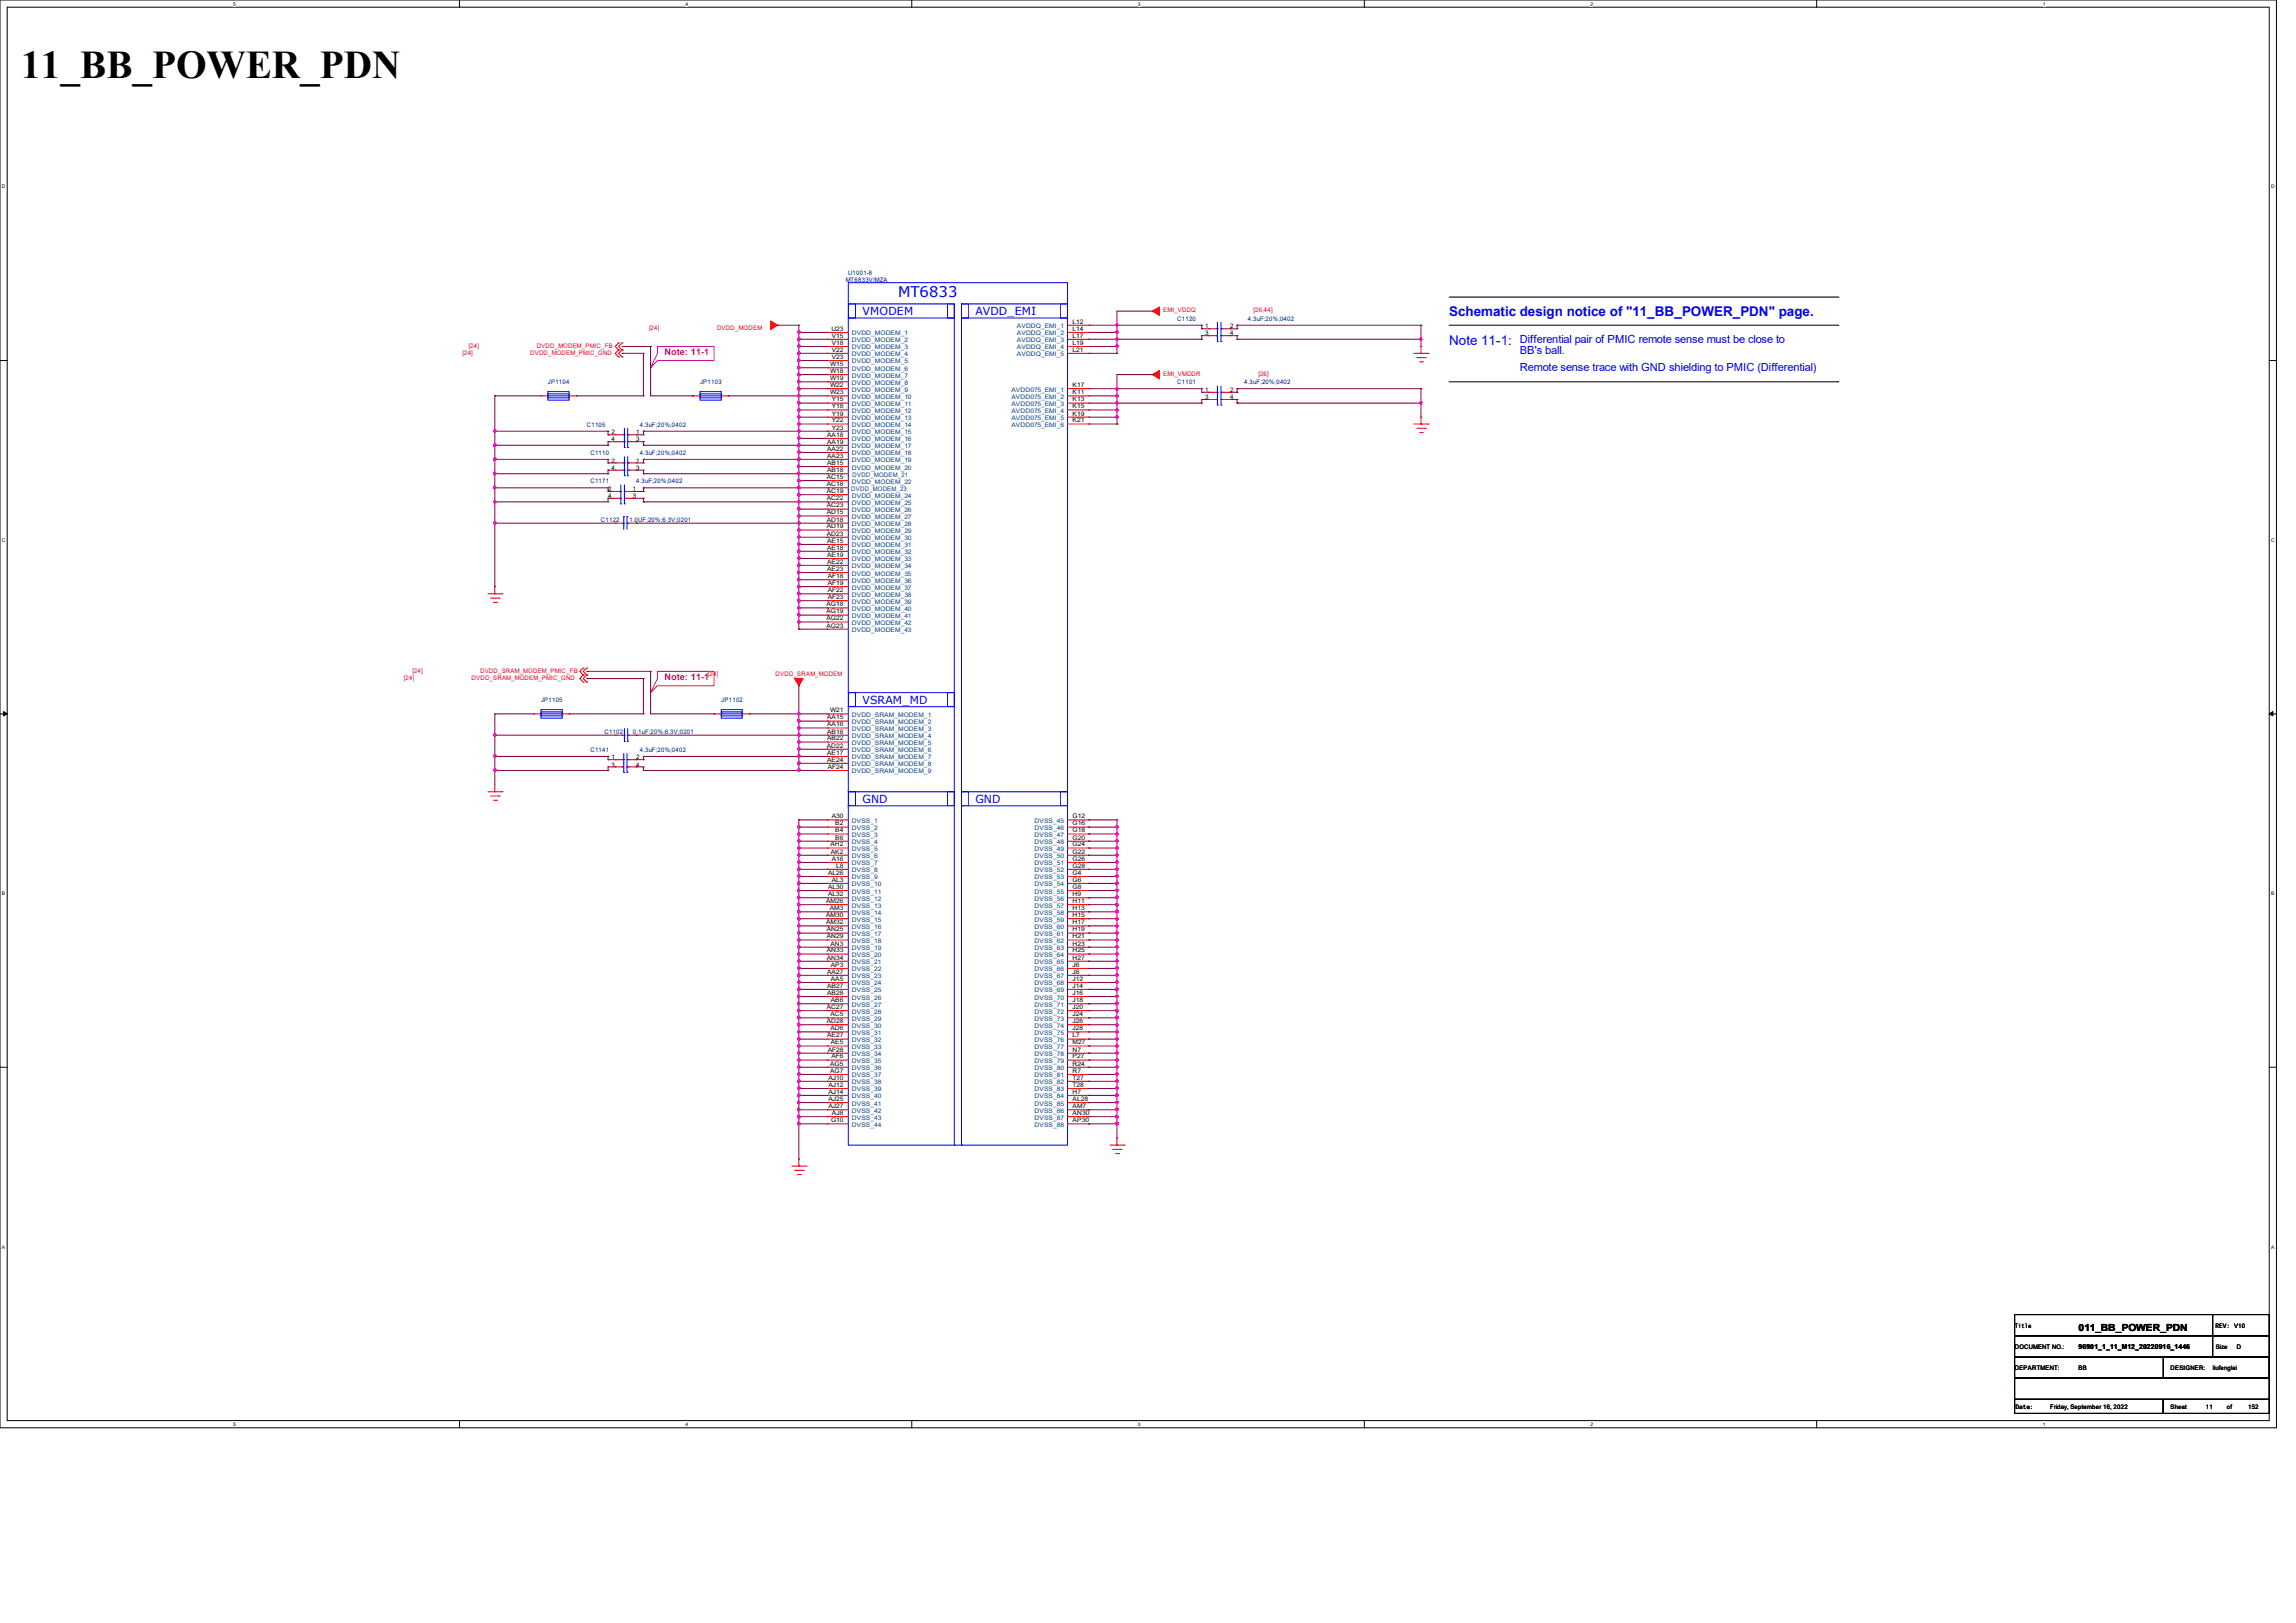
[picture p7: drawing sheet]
<svg xmlns="http://www.w3.org/2000/svg" width="297mm" height="210mm" viewBox="0 0 297 210" stroke-linecap="round" stroke-linejoin="round" font-family="sans-serif">
<defs><g id="words">
<text font-size="5.1" x="2.8" y="10.1">11_BB_POWER_PDN</text>
<text font-size="1.9" fill="#00f" x="116.2" y="38.5">MT6833</text>
<g font-size="1.7" fill="#00f">
<text x="187.4" y="40.9">Schematic design notice of &quot;11_BB_POWER_PDN&quot; page.</text>
<text x="187.4" y="44.6">Note 11-1:</text>
</g>
<g font-size="1.4" fill="#00f">
<text x="111.6" y="40.8">VMODEM</text>
<text x="126.2" y="40.8">AVDD_EMI</text>
<text x="196.6" y="44.4">Differential pair of PMIC remote sense must be close to</text>
<text x="196.6" y="45.8">BB's ball.</text>
<text x="196.6" y="48">Remote sense trace with GND shielding to PMIC (Differential)</text>
<text x="111.6" y="91.1">VSRAM_MD</text>
<text x="111.6" y="103.9">GND</text>
<text x="126.2" y="103.9">GND</text>
</g>
<text font-size="1.3" x="268.9" y="172.2">011_BB_POWER_PDN</text>
<g font-size="1.2" fill="#ff0080">
<text x="86" y="45.9">Note: 11-1</text>
<text x="86" y="88">Note: 11-1</text>
</g>
<text font-size=".9" x="268.9" y="174.5">96901_1_11_M12_20220916_1446</text>
<g font-size=".8" fill="#000080">
<text x="109.7" y="35.5">U1001-8</text>
<text x="109.4" y="36.4">MT6833V/MZA</text>
<text x="152.3" y="41.5">C1120</text>
<text x="161.4" y="41.5">4.3uF;20%;0402</text>
<text x="70.9" y="49.7">JP1104</text>
<text x="90.6" y="49.7">JP1103</text>
<text x="152.3" y="49.7">C1101</text>
<text x="161" y="49.7">4.3uF;20%;0402</text>
<text x="75.9" y="55.2">C1105</text>
<text x="76.4" y="58.8">C1110</text>
<text x="82.8" y="55.2">4.3uF;20%;0402</text>
<text x="82.8" y="58.8">4.3uF;20%;0402</text>
<text x="76.4" y="62.5">C1171</text>
<text x="82.3" y="62.5">4.3uF;20%;0402</text>
<text x="77.7" y="67.5">C1122</text>
<text x="81.4" y="67.5">1.0UF;20%;6.3V;0201</text>
<text x="70" y="90.8">JP1105</text>
<text x="78.2" y="95">C1102</text>
<text x="81.9" y="95">0.1uF;20%;6.3V;0201</text>
<text x="93.3" y="90.8">JP1102</text>
<text x="76.4" y="97.2">C1141</text>
<text x="82.8" y="97.2">4.3uF;20%;0402</text>
</g>
<g font-size=".8">
<text x="138.7" y="41.9">L12</text>
<text x="107.4" y="47.4">W15</text>
<text x="107.5" y="42.8">U23</text>
<text x="107.6" y="43.7">V15</text>
<text x="107.6" y="44.6">V18</text>
<text x="107.6" y="45.5">V22</text>
<text x="107.6" y="46.4">V23</text>
<text x="138.7" y="42.8">L14</text>
<text x="138.7" y="43.7">L17</text>
<text x="138.7" y="44.6">L19</text>
<text x="138.7" y="45.5">L21</text>
<text x="155.9" y="42.5">1</text>
<text x="155.9" y="43.4">3</text>
<text x="159.1" y="42.5">2</text>
<text x="159.1" y="43.4">4</text>
<text x="107.4" y="48.3">W18</text>
<text x="107.4" y="49.2">W19</text>
<text x="107.4" y="50.1">W22</text>
<text x="107.4" y="51">W23</text>
<text x="107.6" y="51.9">Y15</text>
<text x="107.6" y="52.8">Y18</text>
<text x="107.6" y="53.8">Y19</text>
<text x="138.7" y="51">K11</text>
<text x="138.7" y="51.9">K13</text>
<text x="138.7" y="52.8">K15</text>
<text x="138.7" y="50.1">K17</text>
<text x="138.7" y="53.8">K19</text>
<text x="155.9" y="50.7">1</text>
<text x="155.9" y="51.6">3</text>
<text x="159.1" y="50.7">2</text>
<text x="159.1" y="51.6">4</text>
<text x="79.1" y="56.2">2</text>
<text x="79.1" y="57.1">4</text>
<text x="79.1" y="59.9">2</text>
<text x="82.3" y="56.2">1</text>
<text x="82.3" y="57.1">3</text>
<text x="82.3" y="59.9">1</text>
<text x="107" y="56.5">AA18</text>
<text x="107" y="57.4">AA19</text>
<text x="107" y="58.3">AA22</text>
<text x="107" y="59.2">AA23</text>
<text x="107.6" y="54.7">Y22</text>
<text x="107.6" y="55.6">Y23</text>
<text x="138.7" y="54.7">K21</text>
<text x="78.7" y="63.5">2</text>
<text x="78.7" y="64.4">4</text>
<text x="79.1" y="60.7">4</text>
<text x="81.9" y="63.5">1</text>
<text x="81.9" y="64.4">3</text>
<text x="82.3" y="60.7">3</text>
<text x="106.9" y="62">AC15</text>
<text x="106.9" y="62.9">AC18</text>
<text x="106.9" y="63.8">AC19</text>
<text x="106.9" y="64.7">AC22</text>
<text x="106.9" y="65.7">AC23</text>
<text x="107" y="60.2">AB15</text>
<text x="107" y="61.1">AB18</text>
<text x="106.9" y="68.4">AD19</text>
<text x="106.9" y="66.5">AD15</text>
<text x="106.9" y="67.5">AD18</text>
<text x="106.9" y="69.3">AD23</text>
<text x="107" y="70.2">AE15</text>
<text x="107" y="71.1">AE18</text>
<text x="107" y="72.1">AE19</text>
<text x="107" y="72.9">AE22</text>
<text x="107" y="73.9">AE23</text>
<text x="107.1" y="74.8">AF18</text>
<text x="107.1" y="75.7">AF19</text>
<text x="107.1" y="76.6">AF22</text>
<text x="107.1" y="77.5">AF23</text>
<text x="106.9" y="78.4">AG18</text>
<text x="106.9" y="79.4">AG19</text>
<text x="106.9" y="80.3">AG22</text>
<text x="106.9" y="81.2">AG23</text>
<text x="107" y="95.8">AB22</text>
<text x="107" y="93.1">AA15</text>
<text x="107" y="94.9">AB16</text>
<text x="107" y="94">AA16</text>
<text x="107.4" y="92.2">W21</text>
<text x="79.1" y="98.3">1</text>
<text x="79.1" y="99.2">3</text>
<text x="82.3" y="98.3">2</text>
<text x="82.3" y="99.2">4</text>
<text x="106.9" y="96.7">AD22</text>
<text x="107" y="97.7">AE17</text>
<text x="107" y="98.6">AE24</text>
<text x="107.1" y="99.5">AF24</text>
<text x="107.6" y="105.9">A30</text>
<text x="108" y="106.8">B2</text>
<text x="108" y="107.7">B4</text>
<text x="138.7" y="105.9">G12</text>
<text x="138.7" y="106.8">G16</text>
<text x="138.7" y="107.7">G18</text>
<text x="107.1" y="113.2">AL26</text>
<text x="107.4" y="109.5">AH2</text>
<text x="107.5" y="110.4">AK2</text>
<text x="107.6" y="111.4">A16</text>
<text x="108" y="108.6">B6</text>
<text x="108.2" y="112.3">L8</text>
<text x="138.7" y="108.6">G20</text>
<text x="138.7" y="109.5">G24</text>
<text x="138.7" y="110.4">G22</text>
<text x="138.7" y="111.4">G26</text>
<text x="138.7" y="112.3">G28</text>
<text x="138.7" y="113.2">G4</text>
<text x="106.9" y="116.8">AM26</text>
<text x="106.9" y="118.7">AM30</text>
<text x="106.9" y="119.6">AM32</text>
<text x="107.1" y="115">AL30</text>
<text x="107.1" y="116">AL32</text>
<text x="107.3" y="117.8">AM3</text>
<text x="107.6" y="114.1">AL3</text>
<text x="138.7" y="114.1">G6</text>
<text x="138.7" y="115">G8</text>
<text x="138.7" y="116">H9</text>
<text x="138.7" y="116.8">H11</text>
<text x="138.7" y="117.8">H13</text>
<text x="138.7" y="118.7">H15</text>
<text x="138.7" y="119.6">H17</text>
<text x="106.9" y="120.5">AN25</text>
<text x="106.9" y="121.4">AN29</text>
<text x="106.9" y="123.2">AN33</text>
<text x="106.9" y="124.2">AN34</text>
<text x="107" y="126">AA27</text>
<text x="107.4" y="122.3">AN3</text>
<text x="107.5" y="125.1">AP3</text>
<text x="138.7" y="120.5">H19</text>
<text x="138.7" y="121.4">H21</text>
<text x="138.7" y="122.3">H23</text>
<text x="138.7" y="123.2">H25</text>
<text x="138.7" y="124.2">H27</text>
<text x="138.7" y="125.1">J6</text>
<text x="138.7" y="126">J8</text>
<text x="106.9" y="130.6">AC27</text>
<text x="107" y="127.8">AB27</text>
<text x="107" y="128.7">AB28</text>
<text x="107.4" y="131.5">AC5</text>
<text x="107.5" y="126.9">AA5</text>
<text x="107.5" y="129.7">AB6</text>
<text x="138.7" y="126.9">J12</text>
<text x="138.7" y="127.8">J14</text>
<text x="138.7" y="128.7">J16</text>
<text x="138.7" y="129.7">J18</text>
<text x="138.7" y="130.6">J20</text>
<text x="138.7" y="131.5">J24</text>
<text x="106.9" y="132.4">AD28</text>
<text x="107" y="134.2">AE27</text>
<text x="107.1" y="136.1">AF28</text>
<text x="107.4" y="137.9">AG5</text>
<text x="107.4" y="133.3">AD6</text>
<text x="107.5" y="135.1">AE5</text>
<text x="107.5" y="136.9">AF6</text>
<text x="138.7" y="132.4">J26</text>
<text x="138.7" y="133.3">J28</text>
<text x="138.7" y="134.2">L7</text>
<text x="138.7" y="135.1">M27</text>
<text x="138.7" y="136.1">N7</text>
<text x="138.7" y="136.9">P27</text>
<text x="138.7" y="137.9">R24</text>
<text x="107.2" y="139.7">AJ10</text>
<text x="107.2" y="140.6">AJ12</text>
<text x="107.2" y="141.5">AJ14</text>
<text x="107.2" y="142.5">AJ25</text>
<text x="107.2" y="143.4">AJ27</text>
<text x="107.4" y="138.8">AG7</text>
<text x="138.7" y="138.8">R7</text>
<text x="138.7" y="139.7">T27</text>
<text x="138.7" y="140.6">T28</text>
<text x="138.7" y="141.5">H7</text>
<text x="138.7" y="142.5">AL28</text>
<text x="138.7" y="143.4">AM7</text>
<text x="107.5" y="145.2">G10</text>
<text x="107.6" y="144.3">AJ8</text>
<text x="138.7" y="144.3">AN30</text>
<text x="138.7" y="145.2">AP30</text>
<text x="260.6" y="171.8">Title</text>
<text x="286.6" y="171.8">REV: V10</text>
<text x="260.6" y="174.5">DOCUMENT NO.:</text>
<text x="260.6" y="177.3">DEPARTMENT:</text>
<text x="268.9" y="177.3">BB</text>
<text x="280.8" y="177.3">DESIGNER:</text>
<text x="286.2" y="177.3">liufenglei</text>
<text x="286.6" y="174.5">Size</text>
<text x="289.4" y="174.5">D</text>
<text x="260.7" y="182.4">Date:</text>
<text x="265.2" y="182.4">Friday, September 16, 2022</text>
<text x="280.8" y="182.4">Sheet</text>
<text x="285.3" y="182.4">11</text>
<text x="288.1" y="182.4">of</text>
<text x="290.8" y="182.4">152</text>
</g>
<g font-size=".8" fill="#f00">
<text x="150.5" y="40.4">EMI_VDDQ</text>
<text x="162.1" y="40.4">[26,44]</text>
<text x="59.8" y="45.9">[24]</text>
<text x="60.6" y="45">[24]</text>
<text x="68.6" y="45.9">DVDD_MODEM_PMIC_GND</text>
<text x="69.4" y="45">DVDD_MODEM_PMIC_FB</text>
<text x="84" y="42.7">[24]</text>
<text x="92.8" y="42.7">DVDD_MODEM</text>
<text x="150.5" y="48.6">EMI_VMDDR</text>
<text x="162.8" y="48.6">[26]</text>
<text x="52.2" y="88">[24]</text>
<text x="53.3" y="87.1">[24]</text>
<text x="61" y="88">DVDD_SRAM_MODEM_PMIC_GND</text>
<text x="62.1" y="87.1">DVDD_SRAM_MODEM_PMIC_FB</text>
<text x="91.6" y="87.5">[24]</text>
<text x="100.3" y="87.5">DVDD_SRAM_MODEM</text>
</g>
<g font-size=".8" fill="#004080">
<text x="110.2" y="43.4">DVDD_MODEM_1</text>
<text x="110.2" y="44.3">DVDD_MODEM_2</text>
<text x="110.2" y="45.2">DVDD_MODEM_3</text>
<text x="110.2" y="46.1">DVDD_MODEM_4</text>
<text x="110.2" y="47">DVDD_MODEM_5</text>
<text x="110.2" y="48">DVDD_MODEM_6</text>
<text x="131.5" y="42.5">AVDDQ_EMI_1</text>
<text x="131.5" y="43.4">AVDDQ_EMI_2</text>
<text x="131.5" y="44.3">AVDDQ_EMI_3</text>
<text x="131.5" y="45.2">AVDDQ_EMI_4</text>
<text x="131.5" y="46.1">AVDDQ_EMI_5</text>
<text x="110.2" y="48.9">DVDD_MODEM_7</text>
<text x="110.2" y="49.8">DVDD_MODEM_8</text>
<text x="110.2" y="50.7">DVDD_MODEM_9</text>
<text x="110.2" y="51.6">DVDD_MODEM_10</text>
<text x="110.2" y="52.5">DVDD_MODEM_11</text>
<text x="110.2" y="53.4">DVDD_MODEM_12</text>
<text x="130.8" y="51.6">AVDD075_EMI_2</text>
<text x="130.8" y="52.5">AVDD075_EMI_3</text>
<text x="130.8" y="53.4">AVDD075_EMI_4</text>
<text x="130.8" y="50.7">AVDD075_EMI_1</text>
<text x="110.2" y="54.4">DVDD_MODEM_13</text>
<text x="110.2" y="55.2">DVDD_MODEM_14</text>
<text x="110.2" y="56.2">DVDD_MODEM_15</text>
<text x="110.2" y="57.1">DVDD_MODEM_16</text>
<text x="110.2" y="58">DVDD_MODEM_17</text>
<text x="110.2" y="58.9">DVDD_MODEM_18</text>
<text x="110.2" y="59.8">DVDD_MODEM_19</text>
<text x="130.8" y="54.4">AVDD075_EMI_5</text>
<text x="130.8" y="55.2">AVDD075_EMI_6</text>
<text x="110.1" y="63.5">DVDD_MODEM_23</text>
<text x="110.2" y="60.7">DVDD_MODEM_20</text>
<text x="110.2" y="62.6">DVDD_MODEM_22</text>
<text x="110.2" y="64.4">DVDD_MODEM_24</text>
<text x="110.2" y="65.3">DVDD_MODEM_25</text>
<text x="110.3" y="61.7">DVDD_MODEM_21</text>
<text x="110.2" y="69">DVDD_MODEM_29</text>
<text x="110.2" y="66.3">DVDD_MODEM_26</text>
<text x="110.2" y="67.1">DVDD_MODEM_27</text>
<text x="110.2" y="68.1">DVDD_MODEM_28</text>
<text x="110.2" y="69.9">DVDD_MODEM_30</text>
<text x="110.2" y="70.8">DVDD_MODEM_31</text>
<text x="110.2" y="71.7">DVDD_MODEM_32</text>
<text x="110.2" y="72.6">DVDD_MODEM_33</text>
<text x="110.2" y="73.5">DVDD_MODEM_34</text>
<text x="110.2" y="74.5">DVDD_MODEM_35</text>
<text x="110.2" y="75.4">DVDD_MODEM_36</text>
<text x="110.2" y="76.3">DVDD_MODEM_37</text>
<text x="110.2" y="77.2">DVDD_MODEM_38</text>
<text x="110.2" y="78.1">DVDD_MODEM_39</text>
<text x="110.2" y="79">DVDD_MODEM_40</text>
<text x="110.2" y="80">DVDD_MODEM_41</text>
<text x="110.2" y="80.9">DVDD_MODEM_42</text>
<text x="110.2" y="81.8">DVDD_MODEM_43</text>
<text x="110.2" y="92.8">DVDD_SRAM_MODEM_1</text>
<text x="110.2" y="93.7">DVDD_SRAM_MODEM_2</text>
<text x="110.2" y="95.5">DVDD_SRAM_MODEM_4</text>
<text x="110.2" y="94.6">DVDD_SRAM_MODEM_3</text>
<text x="110.2" y="96.4">DVDD_SRAM_MODEM_5</text>
<text x="110.2" y="97.3">DVDD_SRAM_MODEM_6</text>
<text x="110.2" y="98.3">DVDD_SRAM_MODEM_7</text>
<text x="110.2" y="99.1">DVDD_SRAM_MODEM_8</text>
<text x="110.2" y="100.1">DVDD_SRAM_MODEM_9</text>
<text x="110.2" y="106.5">DVSS_1</text>
<text x="110.2" y="107.4">DVSS_2</text>
<text x="133.8" y="106.5">DVSS_45</text>
<text x="133.8" y="107.4">DVSS_46</text>
<text x="110.2" y="108.3">DVSS_3</text>
<text x="110.2" y="109.2">DVSS_4</text>
<text x="110.2" y="110.1">DVSS_5</text>
<text x="110.2" y="111">DVSS_6</text>
<text x="110.2" y="112">DVSS_7</text>
<text x="110.2" y="112.9">DVSS_8</text>
<text x="110.2" y="113.8">DVSS_9</text>
<text x="133.8" y="108.3">DVSS_47</text>
<text x="133.8" y="109.2">DVSS_48</text>
<text x="133.8" y="110.1">DVSS_49</text>
<text x="133.8" y="111">DVSS_50</text>
<text x="133.8" y="112">DVSS_51</text>
<text x="133.8" y="112.9">DVSS_52</text>
<text x="133.8" y="113.8">DVSS_53</text>
<text x="110.2" y="114.7">DVSS_10</text>
<text x="110.2" y="115.6">DVSS_11</text>
<text x="110.2" y="116.5">DVSS_12</text>
<text x="110.2" y="117.4">DVSS_13</text>
<text x="110.2" y="118.4">DVSS_14</text>
<text x="110.2" y="119.3">DVSS_15</text>
<text x="133.8" y="114.7">DVSS_54</text>
<text x="133.8" y="115.6">DVSS_55</text>
<text x="133.8" y="116.5">DVSS_56</text>
<text x="133.8" y="117.4">DVSS_57</text>
<text x="133.8" y="118.4">DVSS_58</text>
<text x="133.8" y="119.3">DVSS_59</text>
<text x="110.2" y="120.2">DVSS_16</text>
<text x="110.2" y="121.1">DVSS_17</text>
<text x="110.2" y="122">DVSS_18</text>
<text x="110.2" y="122.9">DVSS_19</text>
<text x="110.2" y="123.8">DVSS_20</text>
<text x="110.2" y="124.8">DVSS_21</text>
<text x="110.2" y="125.7">DVSS_22</text>
<text x="133.8" y="120.2">DVSS_60</text>
<text x="133.8" y="121.1">DVSS_61</text>
<text x="133.8" y="122">DVSS_62</text>
<text x="133.8" y="122.9">DVSS_63</text>
<text x="133.8" y="123.8">DVSS_64</text>
<text x="133.8" y="124.8">DVSS_65</text>
<text x="133.8" y="125.7">DVSS_66</text>
<text x="110.2" y="126.6">DVSS_23</text>
<text x="110.2" y="127.5">DVSS_24</text>
<text x="110.2" y="128.4">DVSS_25</text>
<text x="110.2" y="129.3">DVSS_26</text>
<text x="110.2" y="130.3">DVSS_27</text>
<text x="110.2" y="131.1">DVSS_28</text>
<text x="133.8" y="126.6">DVSS_67</text>
<text x="133.8" y="127.5">DVSS_68</text>
<text x="133.8" y="128.4">DVSS_69</text>
<text x="133.8" y="129.3">DVSS_70</text>
<text x="133.8" y="130.3">DVSS_71</text>
<text x="133.8" y="131.1">DVSS_72</text>
<text x="110.2" y="132.1">DVSS_29</text>
<text x="110.2" y="133">DVSS_30</text>
<text x="110.2" y="133.9">DVSS_31</text>
<text x="110.2" y="134.8">DVSS_32</text>
<text x="110.2" y="135.7">DVSS_33</text>
<text x="110.2" y="136.7">DVSS_34</text>
<text x="110.2" y="137.5">DVSS_35</text>
<text x="133.8" y="132.1">DVSS_73</text>
<text x="133.8" y="133">DVSS_74</text>
<text x="133.8" y="133.9">DVSS_75</text>
<text x="133.8" y="134.8">DVSS_76</text>
<text x="133.8" y="135.7">DVSS_77</text>
<text x="133.8" y="136.7">DVSS_78</text>
<text x="133.8" y="137.5">DVSS_79</text>
<text x="110.2" y="138.5">DVSS_36</text>
<text x="110.2" y="139.4">DVSS_37</text>
<text x="110.2" y="140.3">DVSS_38</text>
<text x="110.2" y="141.2">DVSS_39</text>
<text x="110.2" y="142.1">DVSS_40</text>
<text x="110.2" y="143">DVSS_41</text>
<text x="110.2" y="144">DVSS_42</text>
<text x="133.8" y="138.5">DVSS_80</text>
<text x="133.8" y="139.4">DVSS_81</text>
<text x="133.8" y="140.3">DVSS_82</text>
<text x="133.8" y="141.2">DVSS_83</text>
<text x="133.8" y="142.1">DVSS_84</text>
<text x="133.8" y="143">DVSS_85</text>
<text x="133.8" y="144">DVSS_86</text>
<text x="110.2" y="144.9">DVSS_43</text>
<text x="110.2" y="145.8">DVSS_44</text>
<text x="133.8" y="144.9">DVSS_87</text>
<text x="133.8" y="145.8">DVSS_88</text>
</g>
<g font-size=".6">
<text x="30.2" y=".7">5</text>
<text x="88.7" y=".7">4</text>
<text x="147.2" y=".7">3</text>
<text x="205.7" y=".7">2</text>
<text x="264.2" y=".7">1</text>
<text x=".3" y="24.4">D</text>
<text x="293.8" y="24.4">D</text>
<text x=".3" y="70.1">C</text>
<text x="293.8" y="70.1">C</text>
<text x=".3" y="115.8">B</text>
<text x="293.8" y="115.8">B</text>
<text x=".3" y="161.5">A</text>
<text x="293.8" y="161.5">A</text>
<text x="30.2" y="184.5">5</text>
<text x="88.7" y="184.5">4</text>
<text x="147.2" y="184.5">3</text>
<text x="205.7" y="184.5">2</text>
<text x="264.2" y="184.5">1</text>
</g>
</g></defs>
<path d="M0 0h294.5v184.7h-294.5zM.9 .9h292.6v182.9h-292.6z" fill="none" stroke="#000" stroke-width=".13"/>
<g fill="#fff">
<path d="M30.2 .1h.3v.7h-.3z"/>
<path d="M30.2 183.9h.3v.8h-.3z"/>
</g>
<path d="M59.4 0v.9M59.4 183.8v.9" fill="none" stroke="#000" stroke-width=".13"/>
<g fill="#fff">
<path d="M88.7 .1h.3v.7h-.3z"/>
<path d="M88.7 183.9h.3v.8h-.3z"/>
</g>
<path d="M117.9 0v.9M117.9 183.8v.9" fill="none" stroke="#000" stroke-width=".13"/>
<g fill="#fff">
<path d="M147.2 .1h.3v.7h-.3z"/>
<path d="M147.2 183.9h.3v.8h-.3z"/>
</g>
<path d="M176.5 0v.9M176.5 183.8v.9" fill="none" stroke="#000" stroke-width=".13"/>
<g fill="#fff">
<path d="M205.7 .1h.4v.7h-.4z"/>
<path d="M205.7 183.9h.4v.8h-.4z"/>
</g>
<path d="M235 0v.9M235 183.8v.9" fill="none" stroke="#000" stroke-width=".13"/>
<g fill="#fff">
<path d="M264.2 .1h.4v.7h-.4z"/>
<path d="M264.2 183.9h.4v.8h-.4z"/>
<path d="M.3 23.8h.4v.7h-.4z"/>
<path d="M293.8 23.8h.5v.7h-.5z"/>
<path d="M.3 69.5h.4v.7h-.4z"/>
<path d="M293.8 69.5h.5v.7h-.5z"/>
</g>
<path d="M0 46.7h.9M293.5 46.7h1" fill="none" stroke="#000" stroke-width=".13"/>
<g fill="#fff">
<path d="M.3 115.2h.4v.8h-.4z"/>
<path d="M293.8 115.2h.4v.8h-.4z"/>
</g>
<path d="M0 92.4h.9M293.5 92.4h1" fill="none" stroke="#000" stroke-width=".13"/>
<path d="M.5 92.1l.4 .3-.4 .2zM293.5 92.4l.5-.3v.5z" fill="#000" stroke="#000" stroke-width=".13"/>
<g fill="#fff">
<path d="M.3 161h.3v.7h-.3z"/>
<path d="M293.8 161h.4v.7h-.4z"/>
</g>
<g fill="none" stroke="#000" stroke-width=".13">
<path d="M187.5 38.4h50.2M237.7 38.4h.1M187.5 42.1h50.2M187.5 49.4h50.2M237.7 42.1h.1M237.7 49.4h.1M0 138.1h.9M293.5 138.1h1M260.6 170.1h25.6v2.7h-25.6zM260.6 172.8h25.6v2.8h-25.6zM260.6 178.3h32.9v2.8h-32.9zM260.6 175.6h32.9v2.7h-32.9z"/>
<path d="M279.8 175.6h13.7v2.7h-13.7zM286.2 170.1h7.3v2.7h-7.3zM286.2 172.8h7.3v2.8h-7.3zM260.6 181.1h19.2v1.8h-19.2zM279.8 181.1h13.7v1.8h-13.7z"/>
</g>
<path d="M85 44.8h7.4v1.9h-7.4l-.8 .9 .8-1.9zM85 86.9h7.4v1.8h-7.4l-.8 .9 .8-1.8z" fill="none" stroke="#ff0080" stroke-width=".13"/>
<g fill="none" stroke="#f00" stroke-width=".13">
<path d="M70 51.2h.1M70 51.2h.9M73.6 51.2h.9M74.5 51.2h.1M79.6 56.3h.1M79.6 57.1h.1M79.6 59.9h.1M79.6 56.3h.9M79.6 57.1h.9M79.6 59.9h.9M80 44.4h.1M80 45.3h.1"/>
<path d="M80 46.2h.1M80 44.4l-.4 .4 .4 .5M80 45.3l-.4 .4 .4 .5M80.5 44.4h.1M80.5 45.3h.1M80.5 46.2h.1M80.5 44.4l-.5 .4 .5 .5M80.5 45.3l-.5 .4 .5 .5M81.4 56.3h.9M81.4 57.1h.9M81.4 59.9h.9M82.3 56.3h.1"/>
<path d="M82.3 57.1h.1M82.3 59.9h.1M89.6 51.2h.1M89.6 51.2h1M93.3 51.2h.9M94.2 51.2h.1M107 43h.1M107 43.9h.1M107 44.8h.1M107 45.7h.1M107 46.7h.1M107 47.6h.1"/>
<path d="M107 48.5h.1M107 49.4h.1M107 50.3h.1M107 51.2h.1M107 52.2h.1M107 53h.1M107 54h.1M107 54.9h.1M107 55.8h.1M107 56.7h.1M107 57.6h.1M107 58.5h.1"/>
<path d="M107 59.4h.1M107 54.9h2.7M107 45.7h2.7M107 51.2h2.7M107 43h2.7M107 43.9h2.7M107 44.8h2.7M107 52.2h2.7M107 53h2.7M107 50.3h2.7M107 46.7h2.7M107 47.6h2.7"/>
<path d="M107 48.5h2.7M107 49.4h2.7M107 54h2.7M107 55.8h2.7M107 56.7h2.7M107 57.6h2.7M107 58.5h2.7M107 59.4h2.7M138.1 54.9h2.7M138.1 45.7h2.7M138.1 51.2h2.7M138.1 43h2.7"/>
<path d="M138.1 42.1h2.7M138.1 43.9h2.7M138.1 44.8h2.7M138.1 52.2h2.7M138.1 53h2.7M138.1 50.3h2.7M138.1 54h2.7M140.8 42.1h.1M140.8 43h.1M140.8 43.9h.1M140.8 44.8h.1M140.8 45.7h.1"/>
<path d="M140.8 51.2h.1M140.8 52.2h.1M140.8 53h.1M140.8 50.3h.1M140.8 54h.1M140.8 54.9h.1M156.4 50.8h.1M156.4 51.7h.1M156.4 42.5h.1M156.4 43.4h.1M156.4 50.8h.9M156.4 51.7h.9"/>
<path d="M156.4 42.5h.9M156.4 43.4h.9M158.2 50.8h.9M158.2 51.7h.9M158.2 42.5h.9M158.2 43.4h.9M159.1 50.8h.1M159.1 51.7h.1M159.1 42.5h.1M159.1 43.4h.1M182.9 54.9h1.8M182.9 45.7h1.8"/>
<path d="M183.3 55.4h1.1M183.3 46.3h1.1M183.6 56h.4M183.6 46.8h.4M183.8 54.9h.1M183.8 45.7h.1M183.8 44.8v.9M183.8 54v.9M184 56h.1M184 46.8h.1M184.4 55.4h.1M184.4 46.3h.1"/>
<path d="M184.7 54.9h.1M184.7 45.7h.1M63.1 76.8h1.8M63.5 77.4h1.1M63.8 77.9h.4M64 76.8h.1M64 75.9v.9M64.2 77.9h.1M64.6 77.4h.1M64.9 76.8h.1M79.1 63.6h.1M79.1 64.5h.1"/>
<path d="M79.1 63.6h.9M79.1 64.5h.9M79.6 67.7h.1M79.6 60.8h.1M79.6 67.7h.9M79.6 60.8h.9M80.9 63.6h1M80.9 64.5h1M81.4 67.7h.9M81.4 60.8h.9M81.9 63.6h.1M81.9 64.5h.1"/>
<path d="M82.3 67.7h.1M82.3 60.8h.1M107 68.6h.1M107 60.4h.1M107 61.3h.1M107 62.2h.1M107 63.1h.1M107 64h.1M107 64.9h.1M107 65.9h.1M107 66.8h.1M107 67.7h.1"/>
<path d="M107 69.5h.1M107 70.4h.1M107 71.3h.1M107 72.3h.1M107 73.2h.1M107 74.1h.1M107 75h.1M107 75.9h.1M107 76.8h.1M107 77.7h.1M107 78.7h.1M107 79.6h.1"/>
<path d="M107 76.8h2.7M107 67.7h2.7M107 68.6h2.7M107 60.4h2.7M107 61.3h2.7M107 62.2h2.7M107 63.1h2.7M107 64h2.7M107 64.9h2.7M107 65.9h2.7M107 66.8h2.7M107 69.5h2.7"/>
<path d="M107 70.4h2.7M107 71.3h2.7M107 72.3h2.7M107 73.2h2.7M107 74.1h2.7M107 75h2.7M107 75.9h2.7M107 77.7h2.7M107 78.7h2.7M107 79.6h2.7M69 92.4h.1M69 92.4h1"/>
<path d="M72.7 92.4h.9M73.6 92.4h.1M75.4 86.4h.1M75.4 87.3h.1M75.4 88.3h.1M75.4 86.4l-.4 .5 .4 .4M75.4 87.3l-.4 .5 .4 .5M75.9 86.4h.1M75.9 87.3h.1M75.9 88.3h.1M75.9 86.4l-.5 .5 .5 .4M75.9 87.3l-.5 .5 .5 .5"/>
<path d="M79.6 95.1h.1M79.6 98.3h.1M79.6 99.2h.1M79.6 95.1h.9M79.6 98.3h.9M79.6 99.2h.9M81.4 95.1h.9M81.4 98.3h.9M81.4 99.2h.9M82.3 95.1h.1M82.3 98.3h.1M82.3 99.2h.1"/>
<path d="M92.4 92.4h.1M92.4 92.4h.9M96 92.4h.9M96.9 92.4h.1M107 92.4h.1M107 96h.1M107 93.3h.1M107 96.9h.1M107 97.9h.1M107 80.5h.1M107 81.4h.1M107 95.1h.1"/>
<path d="M107 98.8h.1M107 99.7h.1M107 94.2h.1M107 92.4h2.7M107 95.1h2.7M107 96h2.7M107 93.3h2.7M107 96.9h2.7M107 97.9h2.7M107 80.5h2.7M107 81.4h2.7M107 98.8h2.7"/>
<path d="M107 99.7h2.7M107 94.2h2.7M63.1 102.4h1.8M63.5 103h1.1M63.8 103.5h.4M64 102.4h.1M64 101.5v.9M64.2 103.5h.1M64.6 103h.1M64.9 102.4h.1M107 106.1h.1M107 107h.1"/>
<path d="M107 107.9h.1M107 108.8h.1M107 109.7h.1M107 110.7h.1M107 111.6h.1M107 112.5h.1M107 113.4h.1M107 114.3h.1M107 115.2h.1M107 116.2h.1M107 117.1h.1M107 118h.1"/>
<path d="M107 118.9h.1M107 119.8h.1M107 106.1h2.7M107 107h2.7M107 107.9h2.7M107 108.8h2.7M107 109.7h2.7M107 110.7h2.7M107 111.6h2.7M107 112.5h2.7M107 113.4h2.7M107 114.3h2.7"/>
<path d="M107 115.2h2.7M107 116.2h2.7M107 117.1h2.7M107 118h2.7M107 118.9h2.7M107 119.8h2.7M138.1 106.1h2.7M138.1 107h2.7M138.1 107.9h2.7M138.1 108.8h2.7M138.1 109.7h2.7M138.1 110.7h2.7"/>
<path d="M138.1 111.6h2.7M138.1 112.5h2.7M138.1 113.4h2.7M138.1 114.3h2.7M138.1 115.2h2.7M138.1 116.2h2.7M138.1 117.1h2.7M138.1 118h2.7M138.1 118.9h2.7M138.1 119.8h2.7M140.8 106.1h.1M140.8 107h.1"/>
<path d="M140.8 107.9h.1M140.8 108.8h.1M140.8 109.7h.1M140.8 110.7h.1M140.8 111.6h.1M140.8 112.5h.1M140.8 113.4h.1M140.8 114.3h.1M140.8 115.2h.1M140.8 116.2h.1M140.8 117.1h.1M140.8 118h.1"/>
<path d="M140.8 118.9h.1M140.8 119.8h.1M107 120.7h.1M107 121.6h.1M107 122.6h.1M107 123.4h.1M107 124.4h.1M107 125.3h.1M107 126.2h.1M107 127.1h.1M107 128h.1M107 128.9h.1"/>
<path d="M107 129.9h.1M107 130.8h.1M107 131.7h.1M107 132.6h.1M107 133.5h.1M107 134.5h.1M107 135.3h.1M107 136.3h.1M107 137.2h.1M107 138.1h.1M107 139h.1M107 139.9h.1"/>
<path d="M107 120.7h2.7M107 121.6h2.7M107 122.6h2.7M107 123.4h2.7M107 124.4h2.7M107 125.3h2.7M107 126.2h2.7M107 127.1h2.7M107 128h2.7M107 128.9h2.7M107 129.9h2.7M107 130.8h2.7"/>
<path d="M107 131.7h2.7M107 132.6h2.7M107 133.5h2.7M107 134.5h2.7M107 135.3h2.7M107 136.3h2.7M107 137.2h2.7M107 138.1h2.7M107 139h2.7M107 139.9h2.7M138.1 120.7h2.7M138.1 121.6h2.7"/>
<path d="M138.1 122.6h2.7M138.1 123.4h2.7M138.1 124.4h2.7M138.1 125.3h2.7M138.1 126.2h2.7M138.1 127.1h2.7M138.1 128h2.7M138.1 128.9h2.7M138.1 129.9h2.7M138.1 130.8h2.7M138.1 131.7h2.7M138.1 132.6h2.7"/>
<path d="M138.1 133.5h2.7M138.1 134.5h2.7M138.1 135.3h2.7M138.1 136.3h2.7M138.1 137.2h2.7M138.1 138.1h2.7M138.1 139h2.7M138.1 139.9h2.7M140.8 120.7h.1M140.8 121.6h.1M140.8 122.6h.1M140.8 123.4h.1"/>
<path d="M140.8 124.4h.1M140.8 125.3h.1M140.8 126.2h.1M140.8 127.1h.1M140.8 128h.1M140.8 128.9h.1M140.8 129.9h.1M140.8 130.8h.1M140.8 131.7h.1M140.8 132.6h.1M140.8 133.5h.1M140.8 134.5h.1"/>
<path d="M140.8 135.3h.1M140.8 136.3h.1M140.8 137.2h.1M140.8 138.1h.1M140.8 139h.1M140.8 139.9h.1M102.4 150.9h1.9M102.8 151.4h1.1M103.2 152h.3M103.3 150.9h.1M103.3 150v.9M103.5 152h.1"/>
<path d="M103.9 151.4h.1M104.3 150.9h.1M107 140.8h.1M107 141.7h.1M107 142.7h.1M107 143.6h.1M107 144.5h.1M107 145.4h.1M107 140.8h2.7M107 141.7h2.7M107 142.7h2.7M107 143.6h2.7"/>
<path d="M107 144.5h2.7M107 145.4h2.7M138.1 140.8h2.7M138.1 141.7h2.7M138.1 142.7h2.7M138.1 143.6h2.7M138.1 144.5h2.7M138.1 145.4h2.7M140.8 140.8h.1M140.8 141.7h.1M140.8 142.7h.1M140.8 143.6h.1"/>
<path d="M140.8 144.5h.1M140.8 145.4h.1M143.6 148.2h1.8M143.9 148.7h1.1M144.3 149.3h.4M144.5 148.2h.1M144.5 147.2v1M144.7 149.3h.1M145 148.7h.1M145.4 148.2h.1"/>
</g>
<g fill="#f00" stroke="#f00" stroke-width=".13">
<path d="M99.7 41.5l.9 .6-.9 .5z" fill-rule="evenodd"/>
<path d="M102.8 87.8h1.1l-.6 .9z" fill-rule="evenodd"/>
<path d="M149.1 40.3l.9-.6v1.1z" fill-rule="evenodd"/>
<path d="M149.1 48.5l.9-.6v1.1z" fill-rule="evenodd"/>
</g>
<g fill="none" stroke="#00f" stroke-width=".13">
<path d="M109.7 36.6h28.4v111.6h-28.4zM109.7 39.3h1v1.8h-1zM109.7 39.3h.1M109.7 39.3h13.7v108.9M122.6 39.3h.8v1.8h-.8zM124.4 39.3h.9v1.8h-.9zM124.4 39.3h.1M124.4 39.3h13.7M124.4 39.3v108.9M137.2 39.3h.9v1.8h-.9zM70.9 51h2.7v.5h-2.7zM70.9 50.7h2.7v1.1h-2.7z"/>
<path d="M70.9 51.2h.1M70.9 51.2h2.7M80.5 56.3h.3M80.5 57.1h.3M80.5 59.9h.3M80.8 57.9h.1M80.8 56.3h.1M80.8 57.1h.1M80.8 59.9h.1M80.8 55.4v2.5M80.8 59.1v2.5M81.2 56.3h.1"/>
<path d="M81.2 57.9h.1M81.2 59.9h.1M81.2 55.4v2.5M81.2 59.1v2.5M81.2 56.3h.2M81.2 57.1h.2M81.2 59.9h.2M81.4 57.1h.1M90.6 51h2.7v.5h-2.7zM90.6 50.7h2.7v1.1h-2.7zM90.6 51.2h2.7M93.3 51.2h.1"/>
<path d="M109.7 41.1h.1M109.7 41.1h13.7M124.4 41.1h.1M124.4 41.1h13.7M157.3 51.7h.1M157.3 43.4h.1M157.3 50.8h.2M157.3 51.7h.2M157.3 42.5h.2M157.3 43.4h.2M157.5 50.8h.1M157.5 52.4h.1"/>
<path d="M157.5 42.5h.1M157.5 44.2h.1M157.5 41.7v2.5M157.5 50v2.4M157.9 52.4h.1M157.9 50.8h.1M157.9 51.7h.1M157.9 44.2h.1M157.9 42.5h.1M157.9 43.4h.1M157.9 50.8h.3M157.9 41.7v2.5"/>
<path d="M157.9 50v2.4M157.9 51.7h.3M157.9 42.5h.3M157.9 43.4h.3M80 63.6h.3M80 64.5h.3M80.3 65.2h.1M80.3 63.6h.1M80.3 64.5h.1M80.3 62.7v2.5M80.5 67.7h.2M80.5 60.8h.3"/>
<path d="M80.7 67.7h.1M80.7 66.8h.1M80.7 66.8v1.7M80.8 63.6h.1M80.8 65.2h.1M80.8 61.6h.1M80.8 60.8h.1M80.8 62.7v2.5M80.8 64.5h.1M80.9 64.5h.1M81.1 66.8h.1M81.1 67.7h.1"/>
<path d="M81.1 67.7h.3M81.1 66.8v1.7M81.2 61.6h.1M81.2 60.8h.2M81.4 60.8h.1M70 92.1h2.7v.5h-2.7zM70 91.8h2.7v1.1h-2.7zM70 92.4h.1M70 92.4h2.7M80.5 99.2h.1M80.5 95.1h.3M80.5 98.3h.2"/>
<path d="M80.5 99.2h.2M80.7 98.3h.1M80.7 99.9h.1M80.7 97.5v2.4M80.8 95.9h.1M80.8 95.1h.1M80.8 94.3v1.6M81.1 99.9h.1M81.1 98.3h.1M81.1 99.2h.1M81.1 97.5v2.4M81.1 98.3h.3"/>
<path d="M81.1 99.2h.3M81.2 95.1h.1M81.2 95.9h.1M81.2 95.1h.2M81.2 94.3v1.6M93.3 92.1h2.7v.5h-2.7zM93.3 91.8h2.7v1.1h-2.7zM93.3 92.4h.1M93.3 92.4h2.7M109.7 89.6h1v1.8h-1zM109.7 89.6h.1M109.7 91.4h.1"/>
<path d="M109.7 89.6h13.7M109.7 91.4h13.7M122.6 89.6h.8v1.8h-.8zM109.7 102.4h1v1.9h-1zM109.7 104.3h.1M109.7 102.4h.1M109.7 104.3h13.7M109.7 102.4h13.7M122.6 102.4h.8v1.9h-.8zM124.4 102.4h.9v1.9h-.9zM124.4 104.3h.1M124.4 102.4h.1"/>
<path d="M124.4 104.3h13.7M124.4 102.4h13.7M137.2 102.4h.9v1.9h-.9zM123.4 148.2h.1M124.4 148.2h.1"/>
</g>
<g fill="none" stroke="#800040" stroke-width=".13">
<path d="M64 51.2h.1M64 55.8h.1M64 57.6h.1M64 59.4h.1M64 51.2v24.7M64 51.2h6M64 55.8h14.7M64 57.6h14.7M64 59.4h14.7M74.5 51.2h8.7M78.7 56.3h.1M78.7 55.8h.1"/>
<path d="M78.7 57.1h.1M78.7 57.6h.1M78.7 59.9h.1M78.7 59.4h.1M78.7 56.3h.9M78.7 55.8v.5M78.7 57.1v.5M78.7 59.4v.5M78.7 57.1h.9M78.7 59.9h.9M80.5 44.8h.1M80.5 45.7h.1"/>
<path d="M80.5 44.8h3.7M80.5 45.7h2.7M82.3 56.3h.9M82.3 57.1h.9M82.3 59.9h.9M83.2 45.7h.1M83.2 51.2h.1M83.2 55.8h.1M83.2 57.6h.1M83.2 59.4h.1M83.2 57.1h.1M83.2 56.3h.1"/>
<path d="M83.2 59.9h.1M83.2 45.7v5.5M83.2 55.8v.5M83.2 57.1v.5M83.2 59.4v.5M83.2 55.8h23.8M83.2 57.6h23.8M83.2 59.4h23.8M84.2 44.8h.1M84.2 44.8v6.4h5.4M89.6 51.2h.1M94.2 51.2h12.8"/>
<path d="M100.6 42.1h.1M100.6 42.1h2.7M103.3 42.1h.1M103.3 43h.1M103.3 43.9h.1M103.3 44.8h.1M103.3 45.7h.1M103.3 46.7h.1M103.3 47.6h.1M103.3 48.5h.1M103.3 49.4h.1M103.3 50.3h.1"/>
<path d="M103.3 51.2h.1M103.3 52.2h.1M103.3 53h.1M103.3 54h.1M103.3 54.9h.1M103.3 55.8h.1M103.3 56.7h.1M103.3 57.6h.1M103.3 58.5h.1M103.3 59.4h.1M103.3 42.1v39.3M103.3 43h3.7"/>
<path d="M103.3 43.9h3.7M103.3 44.8h3.7M103.3 45.7h3.7M103.3 46.7h3.7M103.3 47.6h3.7M103.3 48.5h3.7M103.3 49.4h3.7M103.3 50.3h3.7M103.3 52.2h3.7M103.3 53h3.7M103.3 54h3.7M103.3 54.9h3.7"/>
<path d="M103.3 56.7h3.7M103.3 58.5h3.7M140.8 43.9h.1M140.8 42.1h14.6M140.8 43h3.7M140.8 43.9h14.6M140.8 44.8h3.7M140.8 45.7h3.7M140.8 50.3h14.6M140.8 51.2h3.7M140.8 52.2h14.6M140.8 53h3.7"/>
<path d="M140.8 54h3.7M140.8 54.9h3.7M144.5 42.1h.1M144.5 43h.1M144.5 43.9h.1M144.5 44.8h.1M144.5 45.7h.1M144.5 50.3h.1M144.5 51.2h.1M144.5 52.2h.1M144.5 53h.1M144.5 54h.1"/>
<path d="M144.5 54.9h.1M149.1 40.3h.1M149.1 48.5h.1M149.1 40.3h-4.6v5.4M149.1 48.5h-4.6v6.4M155.4 51.7h.1M155.4 52.2h.1M155.4 50.8h.1M155.4 50.3h.1M155.4 43.4h.1M155.4 43.9h.1M155.4 42.5h.1"/>
<path d="M155.4 42.1h.1M155.4 51.7h1M155.4 42.1v.4M155.4 43.4v.5M155.4 50.3v.5M155.4 51.7v.5M155.4 50.8h1M155.4 43.4h1M155.4 42.5h1M159.1 51.7h.9M159.1 50.8h.9M159.1 43.4h.9"/>
<path d="M159.1 42.5h.9M160 42.1h.1M160 43.9h.1M160 50.3h.1M160 52.2h.1M160 51.7h.1M160 50.8h.1M160 43.4h.1M160 42.5h.1M160 42.1h23.8M160 43.9h23.8M160 50.3h23.8"/>
<path d="M160 52.2h23.8M160 42.1v.4M160 43.4v.5M160 50.3v.5M160 51.7v.5M183.8 42.1h.1M183.8 44.8h.1M183.8 50.3h.1M183.8 54h.1M183.8 42.1v2.7M183.8 50.3v3.7M64 61.3h.1"/>
<path d="M64 63.1h.1M64 64.9h.1M64 67.7h.1M64 75.9h.1M64 61.3h14.7M64 63.1h14.7M64 64.9h14.7M64 67.7h15.6M78.7 60.8h.1M78.7 61.3h.1M78.7 63.6h.1M78.7 63.1h.1"/>
<path d="M78.7 64.5h.1M78.7 64.9h.1M78.7 60.8v.5M78.7 63.1v.5M78.7 64.5v.4M78.7 60.8h.9M78.7 63.6h.4M78.7 64.5h.4M81.9 63.6h1.3M81.9 64.5h1.3M82.3 67.7h.1M82.3 67.7h24.7"/>
<path d="M82.3 60.8h.9M83.2 61.3h.1M83.2 63.1h.1M83.2 64.9h.1M83.2 60.8h.1M83.2 64.5h.1M83.2 63.6h.1M83.2 60.8v.5M83.2 63.1v.5M83.2 64.5v.4M83.2 61.3h23.8M83.2 63.1h23.8"/>
<path d="M83.2 64.9h23.8M103.3 60.4h.1M103.3 61.3h.1M103.3 63.1h.1M103.3 62.2h.1M103.3 64h.1M103.3 64.9h.1M103.3 65.9h.1M103.3 66.8h.1M103.3 67.7h.1M103.3 68.6h.1M103.3 69.5h.1"/>
<path d="M103.3 71.3h.1M103.3 70.4h.1M103.3 72.3h.1M103.3 73.2h.1M103.3 74.1h.1M103.3 75h.1M103.3 75.9h.1M103.3 76.8h.1M103.3 77.7h.1M103.3 78.7h.1M103.3 79.6h.1M103.3 60.4h3.7"/>
<path d="M103.3 62.2h3.7M103.3 64h3.7M103.3 65.9h3.7M103.3 66.8h3.7M103.3 68.6h3.7M103.3 69.5h3.7M103.3 70.4h3.7M103.3 71.3h3.7M103.3 72.3h3.7M103.3 73.2h3.7M103.3 74.1h3.7M103.3 75h3.7"/>
<path d="M103.3 75.9h3.7M103.3 76.8h3.7M103.3 77.7h3.7M103.3 78.7h3.7M103.3 79.6h3.7M64 95.1h.1M64 97.9h.1M64 99.7h.1M64 92.4h.1M64 92.4v9.1M64 92.4h5M64 95.1h15.6"/>
<path d="M64 97.9h14.7M64 99.7h14.7M73.6 92.4h9.6M75.9 86.9h.1M75.9 87.8h.1M75.9 86.9h8.3M75.9 87.8h7.3M78.7 98.3h.1M78.7 97.9h.1M78.7 99.2h.1M78.7 99.7h.1M78.7 97.9v.4"/>
<path d="M78.7 99.2v.5M78.7 98.3h.9M78.7 99.2h.9M82.3 95.1h24.7M82.3 98.3h.9M82.3 99.2h.9M83.2 87.8h.1M83.2 92.4h.1M83.2 97.9h.1M83.2 99.7h.1M83.2 99.2h.1M83.2 98.3h.1"/>
<path d="M83.2 87.8v4.6M83.2 97.9v.4M83.2 99.2v.5M83.2 97.9h23.8M83.2 99.7h23.8M84.2 86.9h.1M84.2 86.9v5.5h8.2M92.4 92.4h.1M96.9 92.4h10.1M103.3 81.4h.1M103.3 80.5h.1M103.3 88.7h.1"/>
<path d="M103.3 92.4h.1M103.3 93.3h.1M103.3 95.1h.1M103.3 94.2h.1M103.3 96h.1M103.3 96.9h.1M103.3 97.9h.1M103.3 98.8h.1M103.3 99.7h.1M103.3 88.7v11M103.3 80.5h3.7M103.3 81.4h3.7"/>
<path d="M103.3 93.3h3.7M103.3 94.2h3.7M103.3 96h3.7M103.3 96.9h3.7M103.3 98.8h3.7M103.3 106.1h.1M103.3 107h.1M103.3 107.9h.1M103.3 108.8h.1M103.3 109.7h.1M103.3 110.7h.1M103.3 111.6h.1"/>
<path d="M103.3 112.5h.1M103.3 113.4h.1M103.3 115.2h.1M103.3 114.3h.1M103.3 116.2h.1M103.3 117.1h.1M103.3 118h.1M103.3 118.9h.1M103.3 119.8h.1M103.3 106.1v43.9M103.3 106.1h3.7M103.3 107h3.7"/>
<path d="M103.3 107.9h3.7M103.3 108.8h3.7M103.3 109.7h3.7M103.3 110.7h3.7M103.3 111.6h3.7M103.3 112.5h3.7M103.3 113.4h3.7M103.3 114.3h3.7M103.3 115.2h3.7M103.3 116.2h3.7M103.3 117.1h3.7M103.3 118h3.7"/>
<path d="M103.3 118.9h3.7M103.3 119.8h3.7M140.8 106.1h.1M140.8 107h.1M140.8 107.9h.1M140.8 108.8h.1M140.8 109.7h.1M140.8 110.7h.1M140.8 111.6h.1M140.8 112.5h.1M140.8 113.4h.1M140.8 114.3h.1"/>
<path d="M140.8 115.2h.1M140.8 116.2h.1M140.8 117.1h.1M140.8 118h.1M140.8 118.9h.1M140.8 119.8h.1M140.8 106.1h3.7M140.8 107h3.7M140.8 107.9h3.7M140.8 108.8h3.7M140.8 109.7h3.7M140.8 110.7h3.7"/>
<path d="M140.8 111.6h3.7M140.8 112.5h3.7M140.8 113.4h3.7M140.8 114.3h3.7M140.8 115.2h3.7M140.8 116.2h3.7M140.8 117.1h3.7M140.8 118h3.7M140.8 118.9h3.7M140.8 119.8h3.7M144.5 106.1h.1M144.5 107h.1"/>
<path d="M144.5 107.9h.1M144.5 108.8h.1M144.5 109.7h.1M144.5 110.7h.1M144.5 111.6h.1M144.5 112.5h.1M144.5 113.4h.1M144.5 114.3h.1M144.5 115.2h.1M144.5 116.2h.1M144.5 117.1h.1M144.5 118h.1"/>
<path d="M144.5 118.9h.1M144.5 119.8h.1M144.5 106.1v41.1M103.3 120.7h.1M103.3 121.6h.1M103.3 122.6h.1M103.3 123.4h.1M103.3 124.4h.1M103.3 125.3h.1M103.3 126.2h.1M103.3 127.1h.1M103.3 128h.1"/>
<path d="M103.3 128.9h.1M103.3 129.9h.1M103.3 130.8h.1M103.3 131.7h.1M103.3 132.6h.1M103.3 134.5h.1M103.3 133.5h.1M103.3 135.3h.1M103.3 136.3h.1M103.3 137.2h.1M103.3 138.1h.1M103.3 139.9h.1"/>
<path d="M103.3 139h.1M103.3 120.7h3.7M103.3 121.6h3.7M103.3 122.6h3.7M103.3 123.4h3.7M103.3 124.4h3.7M103.3 125.3h3.7M103.3 126.2h3.7M103.3 127.1h3.7M103.3 128h3.7M103.3 128.9h3.7M103.3 129.9h3.7"/>
<path d="M103.3 130.8h3.7M103.3 131.7h3.7M103.3 132.6h3.7M103.3 133.5h3.7M103.3 134.5h3.7M103.3 135.3h3.7M103.3 136.3h3.7M103.3 137.2h3.7M103.3 138.1h3.7M103.3 139h3.7M103.3 139.9h3.7M140.8 120.7h.1"/>
<path d="M140.8 121.6h.1M140.8 122.6h.1M140.8 123.4h.1M140.8 124.4h.1M140.8 125.3h.1M140.8 126.2h.1M140.8 127.1h.1M140.8 128h.1M140.8 128.9h.1M140.8 129.9h.1M140.8 130.8h.1M140.8 131.7h.1"/>
<path d="M140.8 132.6h.1M140.8 133.5h.1M140.8 134.5h.1M140.8 135.3h.1M140.8 136.3h.1M140.8 137.2h.1M140.8 138.1h.1M140.8 139h.1M140.8 139.9h.1M140.8 120.7h3.7M140.8 121.6h3.7M140.8 122.6h3.7"/>
<path d="M140.8 123.4h3.7M140.8 124.4h3.7M140.8 125.3h3.7M140.8 126.2h3.7M140.8 127.1h3.7M140.8 128h3.7M140.8 128.9h3.7M140.8 129.9h3.7M140.8 130.8h3.7M140.8 131.7h3.7M140.8 132.6h3.7M140.8 133.5h3.7"/>
<path d="M140.8 134.5h3.7M140.8 135.3h3.7M140.8 136.3h3.7M140.8 137.2h3.7M140.8 138.1h3.7M140.8 139h3.7M140.8 139.9h3.7M144.5 120.7h.1M144.5 121.6h.1M144.5 122.6h.1M144.5 123.4h.1M144.5 124.4h.1"/>
<path d="M144.5 125.3h.1M144.5 126.2h.1M144.5 127.1h.1M144.5 128h.1M144.5 128.9h.1M144.5 129.9h.1M144.5 130.8h.1M144.5 131.7h.1M144.5 132.6h.1M144.5 133.5h.1M144.5 134.5h.1M144.5 135.3h.1"/>
<path d="M144.5 136.3h.1M144.5 137.2h.1M144.5 138.1h.1M144.5 139h.1M144.5 139.9h.1M103.3 140.8h.1M103.3 141.7h.1M103.3 142.7h.1M103.3 143.6h.1M103.3 144.5h.1M103.3 150h.1M103.3 145.4h.1"/>
<path d="M103.3 140.8h3.7M103.3 141.7h3.7M103.3 142.7h3.7M103.3 143.6h3.7M103.3 144.5h3.7M103.3 145.4h3.7M140.8 140.8h.1M140.8 141.7h.1M140.8 142.7h.1M140.8 143.6h.1M140.8 144.5h.1M140.8 145.4h.1"/>
<path d="M140.8 140.8h3.7M140.8 141.7h3.7M140.8 142.7h3.7M140.8 143.6h3.7M140.8 144.5h3.7M140.8 145.4h3.7M144.5 140.8h.1M144.5 141.7h.1M144.5 142.7h.1M144.5 144.5h.1M144.5 145.4h.1M144.5 147.2h.1"/>
</g>
<g fill="#f0f" stroke="#f0f" stroke-width=".13">
<path d="M144.4 42h.2v.2h-.2z" fill-rule="evenodd"/>
<path d="M103.2 46.5h.3v.2h-.3z" fill-rule="evenodd"/>
<path d="M144.4 51.1h.2v.2h-.2z" fill-rule="evenodd"/>
<path d="M63.9 55.7h.2v.2h-.2z" fill-rule="evenodd"/>
<path d="M103.2 55.7h.3v.2h-.3z" fill-rule="evenodd"/>
<path d="M103.2 60.2h.3v.3h-.3z" fill-rule="evenodd"/>
<path d="M63.9 64.8h.2v.2h-.2z" fill-rule="evenodd"/>
<path d="M103.2 64.8h.3v.2h-.3z" fill-rule="evenodd"/>
<path d="M103.2 69.4h.3v.2h-.3z" fill-rule="evenodd"/>
<path d="M103.2 74h.3v.2h-.3z" fill-rule="evenodd"/>
<path d="M103.2 78.5h.3v.2h-.3z" fill-rule="evenodd"/>
<path d="M103.2 92.2h.3v.3h-.3z" fill-rule="evenodd"/>
<path d="M103.2 96.8h.3v.2h-.3z" fill-rule="evenodd"/>
<path d="M103.2 110.5h.3v.2h-.3z" fill-rule="evenodd"/>
<path d="M144.4 110.5h.2v.2h-.2z" fill-rule="evenodd"/>
<path d="M103.2 115.1h.3v.2h-.3z" fill-rule="evenodd"/>
<path d="M144.4 115.1h.2v.2h-.2z" fill-rule="evenodd"/>
<path d="M103.2 119.7h.3v.2h-.3z" fill-rule="evenodd"/>
<path d="M144.4 119.7h.2v.2h-.2z" fill-rule="evenodd"/>
<path d="M103.2 124.3h.3v.2h-.3z" fill-rule="evenodd"/>
<path d="M144.4 124.3h.2v.2h-.2z" fill-rule="evenodd"/>
<path d="M103.2 128.8h.3v.2h-.3z" fill-rule="evenodd"/>
<path d="M144.4 128.8h.2v.2h-.2z" fill-rule="evenodd"/>
<path d="M103.2 133.4h.3v.2h-.3z" fill-rule="evenodd"/>
<path d="M144.4 133.4h.2v.2h-.2z" fill-rule="evenodd"/>
<path d="M103.2 138h.3v.2h-.3z" fill-rule="evenodd"/>
<path d="M144.4 138h.2v.2h-.2z" fill-rule="evenodd"/>
<path d="M103.2 142.5h.3v.2h-.3z" fill-rule="evenodd"/>
<path d="M144.4 142.5h.2v.2h-.2z" fill-rule="evenodd"/>
<path d="M103.2 51.1h.3v.2h-.3z" fill-rule="evenodd"/>
<path d="M144.4 42h.2v.2h-.2z" fill-rule="evenodd"/>
<path d="M103.2 46.5h.3v.2h-.3z" fill-rule="evenodd"/>
<path d="M144.4 51.1h.2v.2h-.2z" fill-rule="evenodd"/>
<path d="M63.9 55.7h.2v.2h-.2z" fill-rule="evenodd"/>
<path d="M103.2 55.7h.3v.2h-.3z" fill-rule="evenodd"/>
<path d="M103.2 60.2h.3v.3h-.3z" fill-rule="evenodd"/>
<path d="M63.9 64.8h.2v.2h-.2z" fill-rule="evenodd"/>
<path d="M103.2 64.8h.3v.2h-.3z" fill-rule="evenodd"/>
<path d="M103.2 69.4h.3v.2h-.3z" fill-rule="evenodd"/>
<path d="M103.2 74h.3v.2h-.3z" fill-rule="evenodd"/>
<path d="M103.2 78.5h.3v.2h-.3z" fill-rule="evenodd"/>
<path d="M103.2 92.2h.3v.3h-.3z" fill-rule="evenodd"/>
<path d="M103.2 96.8h.3v.2h-.3z" fill-rule="evenodd"/>
<path d="M103.2 110.5h.3v.2h-.3z" fill-rule="evenodd"/>
<path d="M144.4 110.5h.2v.2h-.2z" fill-rule="evenodd"/>
<path d="M103.2 115.1h.3v.2h-.3z" fill-rule="evenodd"/>
<path d="M144.4 115.1h.2v.2h-.2z" fill-rule="evenodd"/>
<path d="M103.2 119.7h.3v.2h-.3z" fill-rule="evenodd"/>
<path d="M144.4 119.7h.2v.2h-.2z" fill-rule="evenodd"/>
<path d="M103.2 124.3h.3v.2h-.3z" fill-rule="evenodd"/>
<path d="M144.4 124.3h.2v.2h-.2z" fill-rule="evenodd"/>
<path d="M103.2 128.8h.3v.2h-.3z" fill-rule="evenodd"/>
<path d="M144.4 128.8h.2v.2h-.2z" fill-rule="evenodd"/>
<path d="M103.2 133.4h.3v.2h-.3z" fill-rule="evenodd"/>
<path d="M144.4 133.4h.2v.2h-.2z" fill-rule="evenodd"/>
<path d="M103.2 138h.3v.2h-.3z" fill-rule="evenodd"/>
<path d="M144.4 138h.2v.2h-.2z" fill-rule="evenodd"/>
<path d="M103.2 142.5h.3v.2h-.3z" fill-rule="evenodd"/>
<path d="M144.4 142.5h.2v.2h-.2z" fill-rule="evenodd"/>
<path d="M103.2 51.1h.3v.2h-.3z" fill-rule="evenodd"/>
<circle cx="103.3" cy="43" r=".17"/>
<circle cx="103.3" cy="43.9" r=".17"/>
<circle cx="144.5" cy="43" r=".17"/>
<circle cx="144.5" cy="44.8" r=".17"/>
<circle cx="144.5" cy="43.9" r=".17"/>
<circle cx="183.8" cy="43.9" r=".16"/>
<circle cx="103.3" cy="45.7" r=".17"/>
<circle cx="103.3" cy="44.8" r=".17"/>
<circle cx="103.3" cy="47.5" r=".17"/>
<circle cx="103.3" cy="49.4" r=".17"/>
<circle cx="103.3" cy="48.5" r=".17"/>
<circle cx="103.3" cy="50.3" r=".17"/>
<circle cx="144.5" cy="50.3" r=".17"/>
<circle cx="103.3" cy="53" r=".17"/>
<circle cx="103.3" cy="52.1" r=".17"/>
<circle cx="144.5" cy="53" r=".17"/>
<circle cx="144.5" cy="52.1" r=".17"/>
<circle cx="183.8" cy="52.1" r=".16"/>
<circle cx="103.3" cy="53.9" r=".17"/>
<circle cx="144.5" cy="53.9" r=".17"/>
<circle cx="103.3" cy="54.9" r=".17"/>
<circle cx="103.3" cy="56.7" r=".17"/>
<circle cx="64" cy="57.6" r=".17"/>
<circle cx="103.3" cy="57.6" r=".17"/>
<circle cx="103.3" cy="58.5" r=".17"/>
<circle cx="64" cy="59.4" r=".17"/>
<circle cx="103.3" cy="59.4" r=".17"/>
<circle cx="64" cy="61.3" r=".17"/>
<circle cx="103.3" cy="61.3" r=".17"/>
<circle cx="103.3" cy="62.2" r=".17"/>
<circle cx="64" cy="63.1" r=".17"/>
<circle cx="103.3" cy="63.1" r=".17"/>
<circle cx="103.3" cy="64" r=".17"/>
<circle cx="103.3" cy="66.8" r=".17"/>
<circle cx="103.3" cy="65.8" r=".17"/>
<circle cx="64" cy="67.6" r=".17"/>
<circle cx="103.3" cy="67.6" r=".17"/>
<circle cx="103.3" cy="68.6" r=".17"/>
<circle cx="103.3" cy="70.4" r=".17"/>
<circle cx="103.3" cy="71.3" r=".17"/>
<circle cx="103.3" cy="72.2" r=".17"/>
<circle cx="103.3" cy="73.2" r=".17"/>
<circle cx="103.3" cy="75.9" r=".17"/>
<circle cx="103.3" cy="75" r=".17"/>
<circle cx="103.3" cy="76.8" r=".17"/>
<circle cx="103.3" cy="77.7" r=".17"/>
<circle cx="103.3" cy="79.5" r=".17"/>
<circle cx="103.3" cy="80.5" r=".17"/>
<circle cx="64" cy="95.1" r=".17"/>
<circle cx="103.3" cy="93.3" r=".17"/>
<circle cx="103.3" cy="94.2" r=".17"/>
<circle cx="103.3" cy="95.1" r=".17"/>
<circle cx="103.3" cy="96" r=".17"/>
<circle cx="64" cy="97.8" r=".17"/>
<circle cx="103.3" cy="97.8" r=".17"/>
<circle cx="103.3" cy="98.8" r=".17"/>
<circle cx="64" cy="99.7" r=".17"/>
<circle cx="103.3" cy="99.7" r=".17"/>
<circle cx="103.3" cy="107" r=".17"/>
<circle cx="144.5" cy="107" r=".17"/>
<circle cx="103.3" cy="107.9" r=".17"/>
<circle cx="103.3" cy="108.8" r=".17"/>
<circle cx="144.5" cy="108.8" r=".17"/>
<circle cx="144.5" cy="107.9" r=".17"/>
<circle cx="103.3" cy="109.7" r=".17"/>
<circle cx="144.5" cy="109.7" r=".17"/>
<circle cx="103.3" cy="111.5" r=".17"/>
<circle cx="144.5" cy="111.5" r=".17"/>
<circle cx="103.3" cy="112.5" r=".17"/>
<circle cx="144.5" cy="112.5" r=".17"/>
<circle cx="103.3" cy="114.3" r=".17"/>
<circle cx="103.3" cy="113.4" r=".17"/>
<circle cx="144.5" cy="114.3" r=".17"/>
<circle cx="144.5" cy="113.4" r=".17"/>
<circle cx="103.3" cy="116.1" r=".17"/>
<circle cx="103.3" cy="117.1" r=".17"/>
<circle cx="144.5" cy="117.1" r=".17"/>
<circle cx="144.5" cy="116.1" r=".17"/>
<circle cx="103.3" cy="117.9" r=".17"/>
<circle cx="144.5" cy="118.9" r=".17"/>
<circle cx="144.5" cy="117.9" r=".17"/>
<circle cx="103.3" cy="118.9" r=".17"/>
<circle cx="103.3" cy="120.7" r=".17"/>
<circle cx="144.5" cy="120.7" r=".17"/>
<circle cx="103.3" cy="121.6" r=".17"/>
<circle cx="103.3" cy="122.5" r=".17"/>
<circle cx="144.5" cy="122.5" r=".17"/>
<circle cx="144.5" cy="121.6" r=".17"/>
<circle cx="103.3" cy="123.4" r=".17"/>
<circle cx="144.5" cy="123.4" r=".17"/>
<circle cx="103.3" cy="125.3" r=".17"/>
<circle cx="103.3" cy="126.2" r=".17"/>
<circle cx="144.5" cy="126.2" r=".17"/>
<circle cx="144.5" cy="125.3" r=".17"/>
<circle cx="103.3" cy="127.1" r=".17"/>
<circle cx="103.3" cy="128" r=".17"/>
<circle cx="144.5" cy="128" r=".17"/>
<circle cx="144.5" cy="127.1" r=".17"/>
<circle cx="144.5" cy="129.8" r=".17"/>
<circle cx="103.3" cy="129.8" r=".17"/>
<circle cx="103.3" cy="130.8" r=".17"/>
<circle cx="144.5" cy="130.8" r=".17"/>
<circle cx="103.3" cy="131.7" r=".17"/>
<circle cx="144.5" cy="132.6" r=".17"/>
<circle cx="144.5" cy="131.7" r=".17"/>
<circle cx="103.3" cy="132.6" r=".17"/>
<circle cx="103.3" cy="134.4" r=".17"/>
<circle cx="144.5" cy="134.4" r=".17"/>
<circle cx="103.3" cy="135.3" r=".17"/>
<circle cx="144.5" cy="135.3" r=".17"/>
<circle cx="103.3" cy="136.2" r=".17"/>
<circle cx="144.5" cy="136.2" r=".17"/>
<circle cx="103.3" cy="137.2" r=".17"/>
<circle cx="144.5" cy="137.2" r=".17"/>
<circle cx="103.3" cy="139" r=".17"/>
<circle cx="103.3" cy="139.9" r=".17"/>
<circle cx="144.5" cy="139.9" r=".17"/>
<circle cx="144.5" cy="139" r=".17"/>
<circle cx="103.3" cy="140.8" r=".17"/>
<circle cx="144.5" cy="140.8" r=".17"/>
<circle cx="103.3" cy="141.7" r=".17"/>
<circle cx="144.5" cy="141.7" r=".17"/>
<circle cx="103.3" cy="143.6" r=".17"/>
<circle cx="144.5" cy="143.6" r=".17"/>
<circle cx="103.3" cy="145.4" r=".17"/>
<circle cx="103.3" cy="144.5" r=".17"/>
<circle cx="144.5" cy="144.5" r=".17"/>
<circle cx="144.5" cy="145.4" r=".17"/>
</g>
<use href="#words"/>
</svg>
